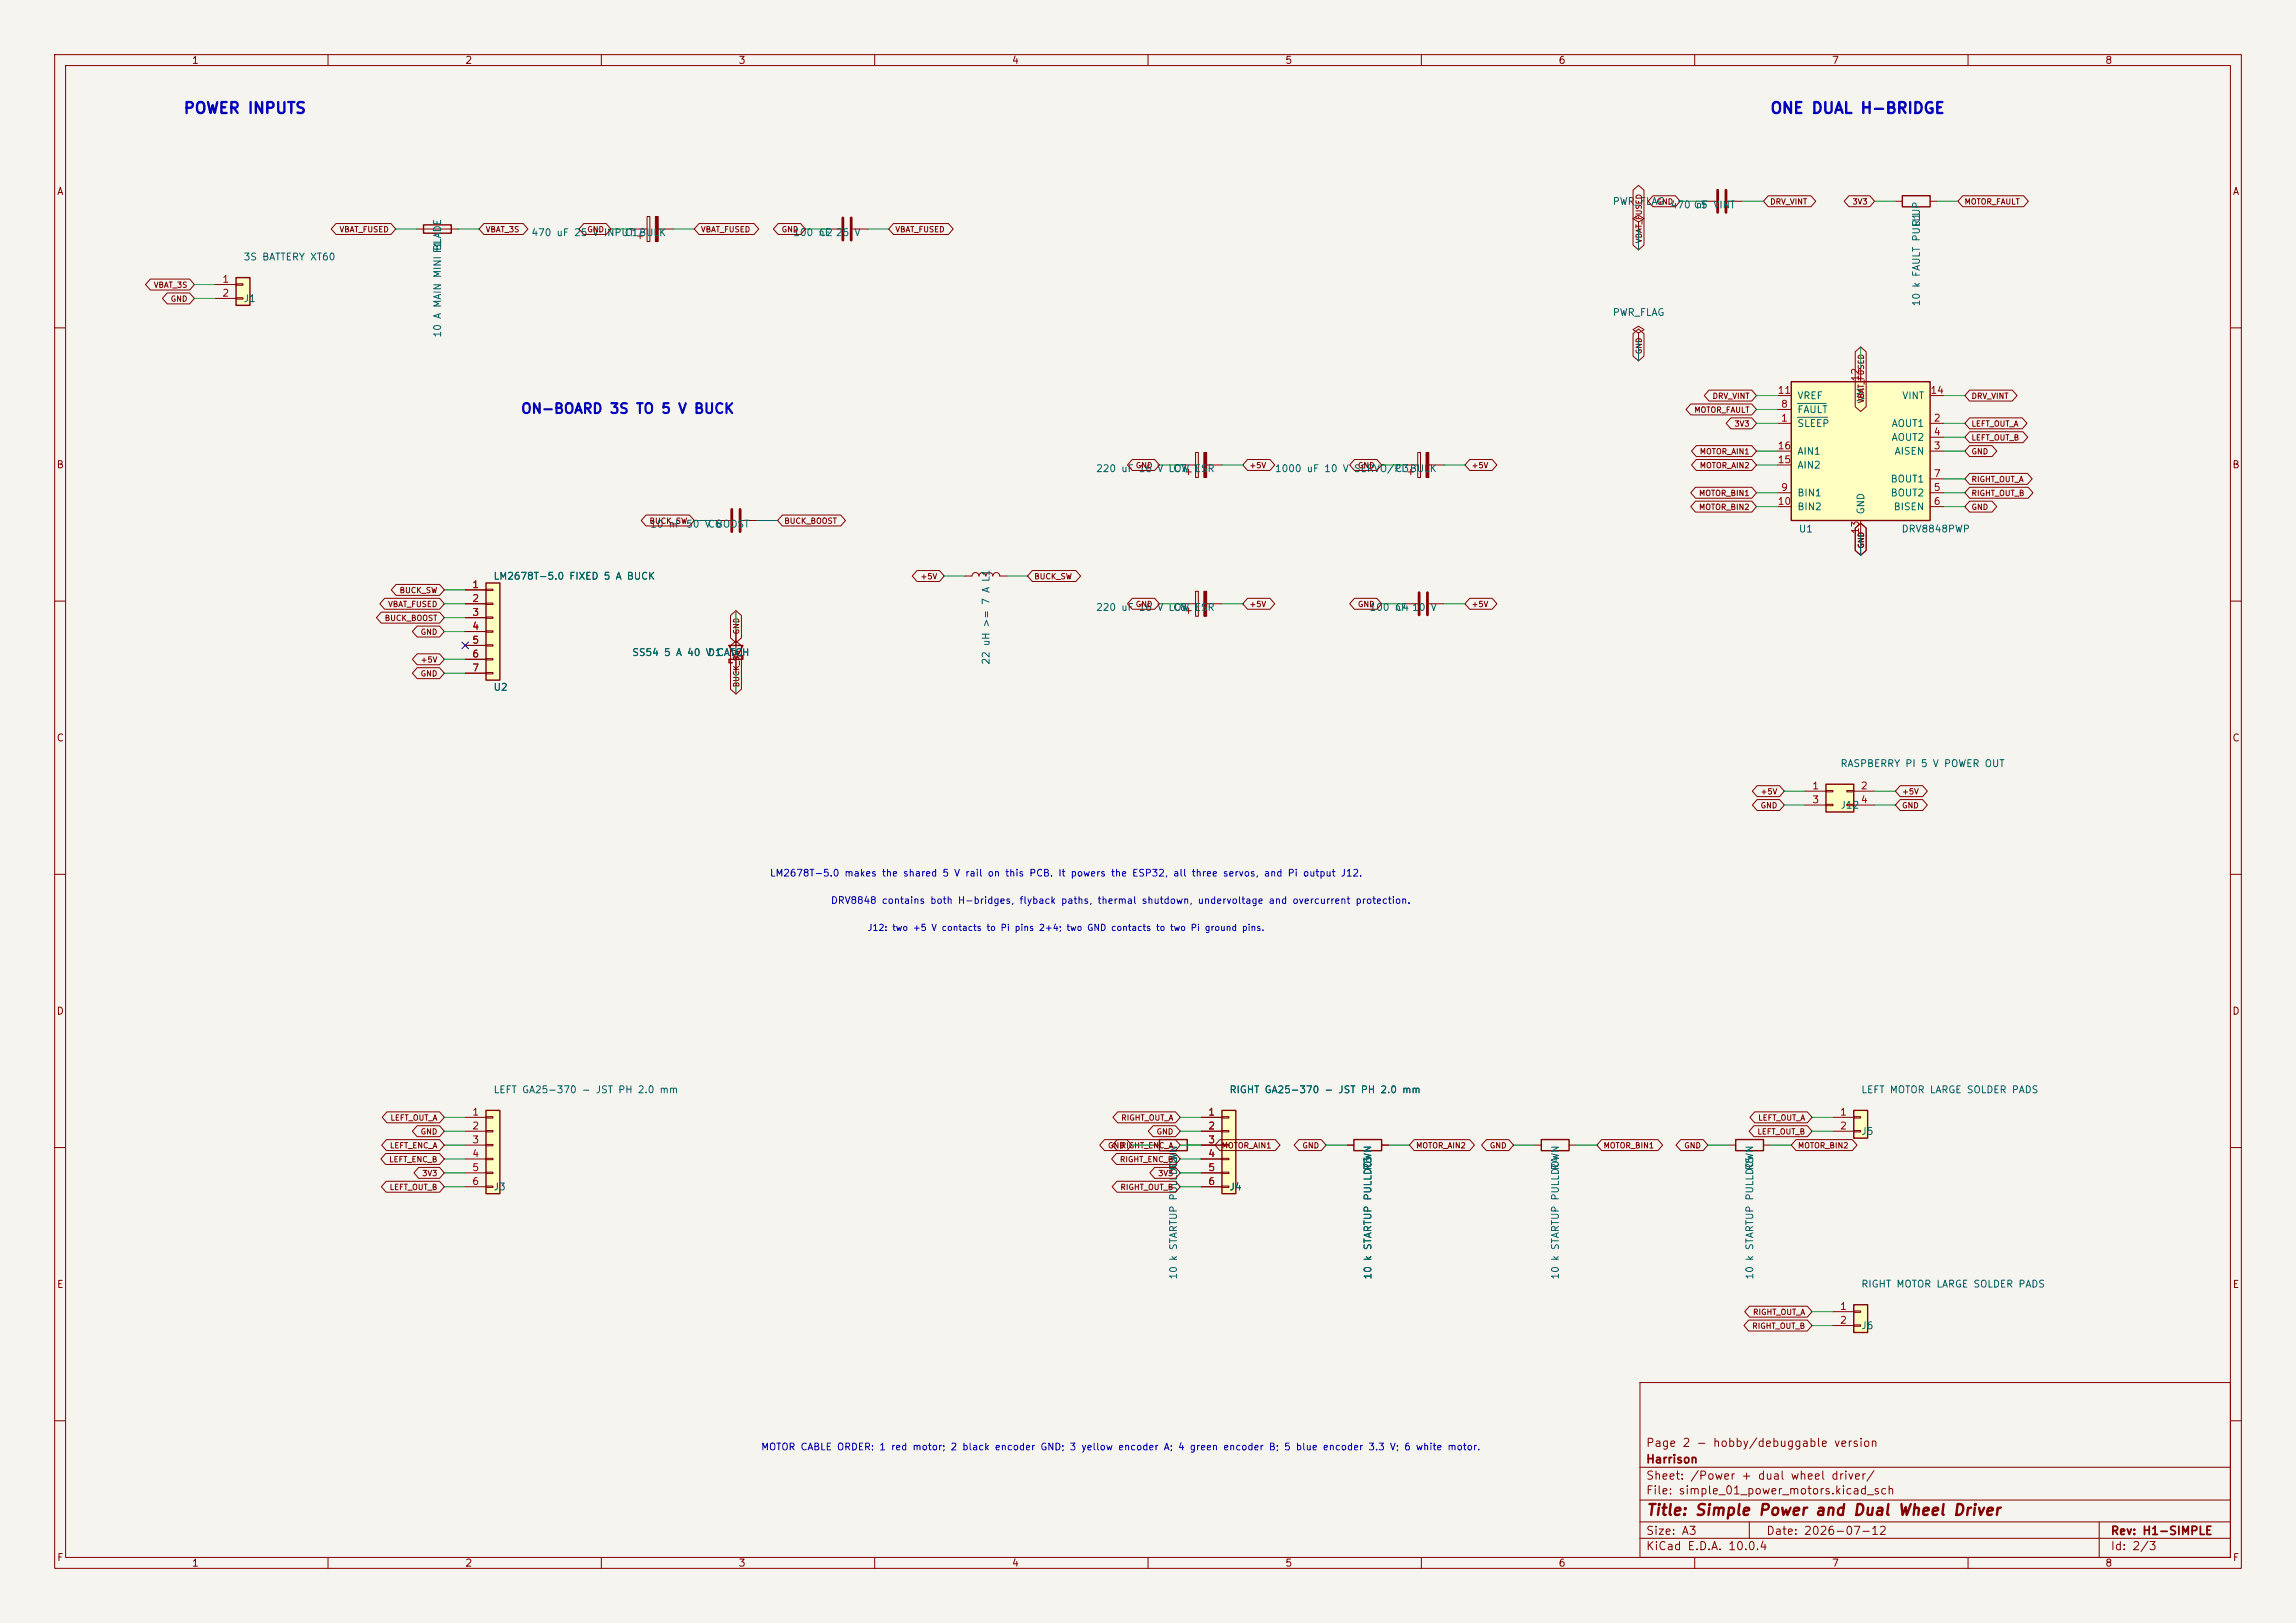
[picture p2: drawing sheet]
<svg xmlns="http://www.w3.org/2000/svg" width="420mm" height="297mm" viewBox="0 0 420 297" stroke-linecap="round" stroke-linejoin="round" font-family="sans-serif">
<defs><g id="words">
<g font-size="2" fill="#0000c2">
<text x="33.5" y="21.3">POWER INPUTS</text>
<text x="323.7" y="21.3">ONE DUAL H-BRIDGE</text>
</g>
<text font-size="2" fill="#840000" x="301" y="277.8">Title: Simple Power and Dual Wheel Driver</text>
<text font-size="1.8" fill="#0000c2" x="95.2" y="76.1">ON-BOARD 3S TO 5 V BUCK</text>
<g font-size="1.5" fill="#840000">
<text x="301" y="268.1">Harrison</text>
<text x="301" y="265.1">Page 2 - hobby/debuggable version</text>
<text x="301" y="273.8">File: simple_01_power_motors.kicad_sch</text>
<text x="301" y="271.1">Sheet: /Power + dual wheel driver/</text>
<text x="301" y="281.2">Size: A3</text>
<text x="323" y="281.2">Date: 2026-07-12</text>
<text x="386" y="281.2">Rev: H1-SIMPLE</text>
<text x="301" y="284">KiCad E.D.A. 10.0.4</text>
<text x="386" y="284">Id: 2/3</text>
</g>
<g font-size="1.3" fill="#840000">
<text x="35" y="12">1</text>
<text x="85" y="12">2</text>
<text x="135" y="12">3</text>
<text x="185" y="12">4</text>
<text x="235" y="12">5</text>
<text x="285" y="12">6</text>
<text x="335" y="12">7</text>
<text x="385" y="12">8</text>
<text x="10.3" y="36">A</text>
<text x="408.3" y="36">A</text>
<text x="10.3" y="86">B</text>
<text x="408.2" y="86">B</text>
<text x="10.3" y="136">C</text>
<text x="408.2" y="136">C</text>
<text x="10.3" y="186">D</text>
<text x="408.2" y="186">D</text>
<text x="10.3" y="236">E</text>
<text x="408.3" y="236">E</text>
<text x="10.3" y="286">F</text>
<text x="35" y="287">1</text>
<text x="85" y="287">2</text>
<text x="135" y="287">3</text>
<text x="185" y="287">4</text>
<text x="235" y="287">5</text>
<text x="285" y="287">6</text>
<text x="335" y="287">7</text>
<text x="385" y="287">8</text>
<text x="408.3" y="286">F</text>
</g>
<g font-size="1.3" fill="#006464">
<text x="294.9" y="37.8">PWR_FLAG</text>
<text x="305.5" y="38.4">470 C5</text>
<text x="310.1" y="38.4">nF VINT</text>
<text x="351.5" y="41.6" transform="rotate(-90 351.5 41.6)">R1</text>
<text x="44.5" y="48">3S BATTERY XT60</text>
<text x="81" y="46" transform="rotate(-90 81 46)">BLADE</text>
<text x="97.1" y="43.5">470 uF 25 V INPUT</text>
<text x="114.1" y="43.5">C1BULK</text>
<text x="145" y="43.5">100 nF 25</text>
<text x="149.7" y="43.5">C2</text>
<text x="156.2" y="43.5">V</text>
<text x="44.5" y="55.6">J1</text>
<text x="294.9" y="58.1">PWR_FLAG</text>
<text x="351.5" y="56.2" transform="rotate(-90 351.5 56.2)">10 k FAULT PULLUP</text>
<text x="81" y="61.9" transform="rotate(-90 81 61.9)">10 A MAIN MINI F1</text>
<text x="328.7" y="75.9">FAULT</text>
<text x="328.7" y="73.4">VREF</text>
<text x="341.3" y="73.6" transform="rotate(-90 341.3 73.6)">VM</text>
<text x="347.8" y="73.4">VINT</text>
<text x="328.7" y="78.4">SLEEP</text>
<text x="328.7" y="83.5">AIN1</text>
<text x="345.9" y="78.4">AOUT1</text>
<text x="345.9" y="81">AOUT2</text>
<text x="346.5" y="83.5">AISEN</text>
<text x="200.4" y="86.7">220 uF 16 V LOW ESR</text>
<text x="214.5" y="86.7">C7</text>
<text x="233.1" y="86.7">1000 uF 10 V SERVO/PI</text>
<text x="255.1" y="86.7">C3BULK</text>
<text x="328.7" y="86.1">AIN2</text>
<text x="345.7" y="88.6">BOUT1</text>
<text x="328.7" y="91.1">BIN1</text>
<text x="328.7" y="93.7">BIN2</text>
<text x="341.3" y="94.2" transform="rotate(-90 341.3 94.2)">GND</text>
<text x="345.7" y="91.1">BOUT2</text>
<text x="346.3" y="93.7">BISEN</text>
<text x="118.8" y="96.9">10 nF 50 V BOOST</text>
<text x="129.4" y="96.9">C6</text>
<text x="328.9" y="97.7">U1</text>
<text x="347.7" y="97.7">DRV8848PWP</text>
<text x="90.2" y="106.4">LM2678T-5.0 FIXED 5 A BUCK</text>
<text x="200.4" y="112.1">220 uF 16 V LOW ESR</text>
<text x="214.5" y="112.1">C8</text>
<text x="250.4" y="112.1">100 nF 10</text>
<text x="255.1" y="112.1">C4</text>
<text x="261.6" y="112.1">V</text>
<text x="115.5" y="120.4">SS54 5 A 40 V CATCH</text>
<text x="129.4" y="120.4">D1</text>
<text x="181.3" y="121.7" transform="rotate(-90 181.3 121.7)">22 uH &gt;= 7 A L1</text>
<text x="90.2" y="126.7">U2</text>
<text x="336.6" y="140.7">RASPBERRY PI 5 V POWER OUT</text>
<text x="336.6" y="148.3">J12</text>
<text x="90.2" y="200.4">LEFT GA25-370 - JST PH 2.0 mm</text>
<text x="224.8" y="200.4">RIGHT GA25-370 - JST PH 2.0 mm</text>
<text x="340.4" y="200.4">LEFT MOTOR LARGE SOLDER PADS</text>
<text x="340.4" y="208">J5</text>
<text x="215.6" y="214.3" transform="rotate(-90 215.6 214.3)">R2</text>
<text x="251.2" y="214.3" transform="rotate(-90 251.2 214.3)">R3</text>
<text x="285.5" y="214.3" transform="rotate(-90 285.5 214.3)">R4</text>
<text x="321" y="214.3" transform="rotate(-90 321 214.3)">R5</text>
<text x="90.2" y="218.1">J3</text>
<text x="224.8" y="218.1">J4</text>
<text x="215.6" y="234.3" transform="rotate(-90 215.6 234.3)">10 k STARTUP PULLDOWN</text>
<text x="251.2" y="234.3" transform="rotate(-90 251.2 234.3)">10 k STARTUP PULLDOWN</text>
<text x="285.5" y="234.3" transform="rotate(-90 285.5 234.3)">10 k STARTUP PULLDOWN</text>
<text x="321" y="234.3" transform="rotate(-90 321 234.3)">10 k STARTUP PULLDOWN</text>
<text x="340.4" y="235.9">RIGHT MOTOR LARGE SOLDER PADS</text>
<text x="340.4" y="243.5">J6</text>
</g>
<g font-size="1.3" fill="#a90000">
<text x="40.6" y="52">1</text>
<text x="40.6" y="54.6">2</text>
<text x="340.3" y="69.9" transform="rotate(-90 340.3 69.9)">12</text>
<text x="325.1" y="72.4">11</text>
<text x="325.7" y="77.4">1</text>
<text x="325.7" y="74.9">8</text>
<text x="353" y="72.4">14</text>
<text x="353.6" y="77.4">2</text>
<text x="325.1" y="82.5">16</text>
<text x="353.6" y="82.5">3</text>
<text x="353.6" y="80">4</text>
<text x="325.1" y="85.1">15</text>
<text x="353.6" y="87.6">7</text>
<text x="325.1" y="92.7">10</text>
<text x="325.7" y="90.1">9</text>
<text x="353.6" y="90.1">5</text>
<text x="353.6" y="92.7">6</text>
<text x="340.3" y="97.8" transform="rotate(-90 340.3 97.8)">13</text>
<text x="86.3" y="107.9">1</text>
<text x="86.3" y="110.5">2</text>
<text x="86.3" y="113">3</text>
<text x="86.3" y="115.5">4</text>
<text x="86.3" y="118.1">5</text>
<text x="86.3" y="120.6">6</text>
<text x="86.3" y="123.2">7</text>
<text x="331.4" y="144.8">1</text>
<text x="331.4" y="147.3">3</text>
<text x="340.3" y="144.8">2</text>
<text x="340.3" y="147.3">4</text>
<text x="86.3" y="204.4">1</text>
<text x="86.3" y="207">2</text>
<text x="86.3" y="209.5">3</text>
<text x="220.9" y="204.4">1</text>
<text x="220.9" y="207">2</text>
<text x="220.9" y="209.5">3</text>
<text x="336.5" y="204.4">1</text>
<text x="336.5" y="207">2</text>
<text x="86.3" y="212.1">4</text>
<text x="86.3" y="214.6">5</text>
<text x="220.9" y="212.1">4</text>
<text x="220.9" y="214.6">5</text>
<text x="86.3" y="217.1">6</text>
<text x="220.9" y="217.1">6</text>
<text x="336.5" y="240">1</text>
<text x="336.5" y="242.5">2</text>
</g>
<g font-size="1.3" fill="#0000c2">
<text x="140.7" y="160.7">LM2678T-5.0 makes the shared 5 V rail on this PCB. It powers the ESP32, all three servos, and Pi output J12.</text>
<text x="151.9" y="165.7">DRV8848 contains both H-bridges, flyback paths, thermal shutdown, undervoltage and overcurrent protection.</text>
<text x="139.1" y="265.7">MOTOR CABLE ORDER: 1 red motor; 2 black encoder GND; 3 yellow encoder A; 4 green encoder B; 5 blue encoder 3.3 V; 6 white motor.</text>
</g>
<text font-size="1.2" fill="#0000c2" x="158.6" y="170.6">J12: two +5 V contacts to Pi pins 2+4; two GND contacts to two Pi ground pins.</text>
<g font-size="1" fill="#840000">
<text x="302.9" y="37.7">GND</text>
<text x="323.7" y="37.7">DRV_VINT</text>
<text x="338.8" y="37.7">3V3</text>
<text x="359.3" y="37.7">MOTOR_FAULT</text>
<text x="62" y="42.7">VBAT_FUSED</text>
<text x="88.8" y="42.7">VBAT_3S</text>
<text x="107.3" y="42.7">GND</text>
<text x="128.1" y="42.7">VBAT_FUSED</text>
<text x="142.9" y="42.7">GND</text>
<text x="163.7" y="42.7">VBAT_FUSED</text>
<text x="300.6" y="44.6" transform="rotate(-90 300.6 44.6)">VBAT_FUSED</text>
<text x="28" y="52.9">VBAT_3S</text>
<text x="31.1" y="55.4">GND</text>
<text x="300.6" y="64.9" transform="rotate(-90 300.6 64.9)">GND</text>
<text x="309.8" y="75.8">MOTOR_FAULT</text>
<text x="313.2" y="73.2">DRV_VINT</text>
<text x="341.2" y="73.9" transform="rotate(-90 341.2 73.9)">VBAT_FUSED</text>
<text x="360.5" y="73.2">DRV_VINT</text>
<text x="310.8" y="83.4">MOTOR_AIN1</text>
<text x="317.2" y="78.3">3V3</text>
<text x="360.5" y="78.3">LEFT_OUT_A</text>
<text x="360.5" y="83.4">GND</text>
<text x="360.5" y="80.8">LEFT_OUT_B</text>
<text x="207.7" y="85.9">GND</text>
<text x="228.5" y="85.9">+5V</text>
<text x="248.3" y="85.9">GND</text>
<text x="269.1" y="85.9">+5V</text>
<text x="310.8" y="85.9">MOTOR_AIN2</text>
<text x="360.5" y="88.5">RIGHT_OUT_A</text>
<text x="310.7" y="91">MOTOR_BIN1</text>
<text x="310.7" y="93.5">MOTOR_BIN2</text>
<text x="360.5" y="91">RIGHT_OUT_B</text>
<text x="360.5" y="93.5">GND</text>
<text x="118.7" y="96.1">BUCK_SW</text>
<text x="143.4" y="96.1">BUCK_BOOST</text>
<text x="341.2" y="100.5" transform="rotate(-90 341.2 100.5)">GND</text>
<text x="168.3" y="106.2">+5V</text>
<text x="189.1" y="106.2">BUCK_SW</text>
<text x="70.3" y="113.9">BUCK_BOOST</text>
<text x="70.9" y="111.3">VBAT_FUSED</text>
<text x="73" y="108.8">BUCK_SW</text>
<text x="207.7" y="111.3">GND</text>
<text x="228.5" y="111.3">+5V</text>
<text x="248.3" y="111.3">GND</text>
<text x="269.1" y="111.3">+5V</text>
<text x="76.9" y="116.4">GND</text>
<text x="135.5" y="116.2" transform="rotate(-90 135.5 116.2)">GND</text>
<text x="76.9" y="121.5">+5V</text>
<text x="76.9" y="124">GND</text>
<text x="135.5" y="125.9" transform="rotate(-90 135.5 125.9)">BUCK_SW</text>
<text x="322" y="148.2">GND</text>
<text x="322" y="145.6">+5V</text>
<text x="347.8" y="148.2">GND</text>
<text x="347.8" y="145.6">+5V</text>
<text x="71.3" y="205.3">LEFT_OUT_A</text>
<text x="76.9" y="207.8">GND</text>
<text x="205" y="205.3">RIGHT_OUT_A</text>
<text x="211.5" y="207.8">GND</text>
<text x="321.4" y="207.8">LEFT_OUT_B</text>
<text x="321.5" y="205.3">LEFT_OUT_A</text>
<text x="71.1" y="212.9">LEFT_ENC_B</text>
<text x="71.2" y="210.4">LEFT_ENC_A</text>
<text x="77.1" y="215.5">3V3</text>
<text x="202.6" y="210.4">GND</text>
<text x="204.8" y="212.9">RIGHT_ENC_B</text>
<text x="204.9" y="210.4">RIGHT_ENC_A</text>
<text x="211.8" y="215.5">3V3</text>
<text x="223.4" y="210.4">MOTOR_AIN1</text>
<text x="238.1" y="210.4">GND</text>
<text x="258.9" y="210.4">MOTOR_AIN2</text>
<text x="272.4" y="210.4">GND</text>
<text x="293.2" y="210.4">MOTOR_BIN1</text>
<text x="308" y="210.4">GND</text>
<text x="328.8" y="210.4">MOTOR_BIN2</text>
<text x="71.2" y="218">LEFT_OUT_B</text>
<text x="204.9" y="218">RIGHT_OUT_B</text>
<text x="320.4" y="243.4">RIGHT_OUT_B</text>
<text x="320.6" y="240.9">RIGHT_OUT_A</text>
</g>
</g></defs>
<path d="M0 0h420v297h-420z" fill="#f5f4ef" stroke="#f5f4ef" stroke-width=".18"/>
<g fill="none" stroke="#840000" stroke-width=".18">
<path d="M10 10h400v277h-400zM12 12h396v273h-396zM60 10v2M110 10v2M160 10v2M210 10v2M260 10v2M310 10v2M360 10v2M151.1 41.9h2.8M156 41.9h2.7M10 60h2"/>
<path d="M408 60h2M256.5 85.1h2.8M257.6 86.4h1M258.1 85.9v1M259.3 82.8h.5v4.6h-.5zM261.4 85.1h2.8M10 110h2M408 110h2M10 160h2M408 160h2M10 210h2M408 210h2"/>
<path d="M300 253h108v32h-108zM10 260h2M300 278.5h108M300 274.5h108M300 268.5h108M320 278.5v3M384 278.5v6.5M408 260h2M60 285v2M110 285v2M160 285v2M210 285v2"/>
<path d="M260 285v2M300 281.5h108M310 285v2M360 285v2"/>
</g>
<path d="M260.9 82.8h.5v4.6h-.5z" fill="#840000" stroke="#840000" stroke-width=".18"/>
<path d="M154.2 39.9v4M155.7 39.9v4" fill="none" stroke="#840000" stroke-width=".51"/>
<path d="M88.9 106.7h2.5v17.8h-2.5z" fill="#ffffc2"/>
<path d="M88.9 106.7h2.5v17.8h-2.5zM133.3 118.1h2.6l-1.3 2.6zM135.3 120h.6v.7h-2.6v.6h.7M212.1 208.5h5.1v2.1h-5.1zM281.9 208.5h5.1v2.1h-5.1z" fill="none" stroke="#840000" stroke-width=".25"/>
<g fill="none" stroke="#840000" stroke-width=".18">
<path d="M311.1 36.8h2.8M316 36.8h2.8M299.7 61l1-.7-1-.6-1 .6 1 .7v1.2M299.7 62.2h.1M130.8 95.3h2.8M135.6 95.3h2.8M85.1 108h3.8M85.1 110.5h3.8M85.1 113h3.8M85.1 115.6h3.8M85.1 118.1h3.8M88.9 107.8h1.3v.3h-1.3z"/>
<path d="M88.9 110.4h1.3v.2h-1.3zM88.9 112.9h1.3v.3h-1.3zM88.9 115.4h1.3v.3h-1.3zM88.9 118h1.3v.2h-1.3zM134.6 115.6v7.6M256.5 110.5h2.8M261.4 110.5h2.8M85.1 120.7h3.8M85.1 123.2h3.8M88.9 120.5h1.3v.3h-1.3zM88.9 123.1h1.3v.2h-1.3zM210.8 209.6h1.3"/>
<path d="M217.2 209.6h1.2M280.7 209.6h1.2M287 209.6h1.3"/>
</g>
<path d="M314.2 34.8v4.1M315.7 34.8v4.1M133.9 93.2v4.1M135.4 93.2v4.1M259.6 108.5v4M261.1 108.5v4" fill="none" stroke="#840000" stroke-width=".51"/>
<path d="M334 143.5h5.1v5.1h-5.1z" fill="#ffffc2"/>
<path d="M334 143.5h5.1v5.1h-5.1z" fill="none" stroke="#840000" stroke-width=".25"/>
<g fill="none" stroke="#840000" stroke-width=".18">
<path d="M215.9 85.1h2.8M216.9 86.4h1M217.4 85.9v1M218.7 82.8h.5v4.6h-.5zM220.7 85.1h2.8M176.5 105.4h1.3a.64 .64 0 0 1 .6-.6 .64 .64 0 0 1 .7 .6 .64 .64 0 0 1 .6-.6 .64 .64 0 0 1 .6 .6 .64 .64 0 0 1 .7-.6 .64 .64 0 0 1 .6 .6 .64 .64 0 0 1 .6-.6 .64 .64 0 0 1 .7 .6h1.2M330.2 144.8h3.8M330.2 147.3h3.8M334 144.7h1.3v.2h-1.3zM334 147.2h1.3v.2h-1.3zM337.8 144.7h1.3v.2h-1.3zM337.8 147.2h1.3v.2h-1.3z"/>
<path d="M339.1 144.8h3.8M339.1 147.3h3.8"/>
</g>
<path d="M220.2 82.8h.5v4.6h-.5z" fill="#840000" stroke="#840000" stroke-width=".18"/>
<path d="M88.9 203.2h2.5v15.2h-2.5z" fill="#ffffc2"/>
<path d="M88.9 203.2h2.5v15.2h-2.5z" fill="none" stroke="#840000" stroke-width=".25"/>
<path d="M85.1 204.5h3.8M85.1 207h3.8M85.1 209.6h3.8M85.1 212.1h3.8M85.1 214.6h3.8M85.1 217.2h3.8M88.9 204.3h1.3v.3h-1.3zM88.9 206.9h1.3v.2h-1.3zM88.9 209.4h1.3v.3h-1.3zM88.9 212h1.3v.2h-1.3zM88.9 214.5h1.3v.3h-1.3zM88.9 217h1.3v.3h-1.3z" fill="none" stroke="#840000" stroke-width=".18"/>
<path d="M43.2 50.8h2.5v5.1h-2.5z" fill="#ffffc2"/>
<path d="M43.2 50.8h2.5v5.1h-2.5z" fill="none" stroke="#840000" stroke-width=".25"/>
<g fill="none" stroke="#840000" stroke-width=".18">
<path d="M118.4 39.6h.5v4.6h-.5zM39.4 52.1h3.8M39.4 54.6h3.8M43.2 51.9h1.2v.3h-1.2zM43.2 54.5h1.2v.2h-1.2zM115.6 41.9h2.8M116.6 43.2h1M117.1 42.7v1M120.4 41.9h2.8M215.9 110.5h2.8M216.9 111.8h1M217.4 111.3v1"/>
<path d="M218.7 108.2h.5v4.6h-.5zM220.7 110.5h2.8"/>
</g>
<g fill="#840000" stroke="#840000" stroke-width=".18">
<path d="M119.9 39.6h.5v4.6h-.5z"/>
<path d="M220.2 108.2h.5v4.6h-.5z"/>
</g>
<path d="M327.7 69.9h25.4v25.4h-25.4z" fill="#ffffc2"/>
<path d="M327.7 69.9h25.4v25.4h-25.4zM317.5 208.5h5.1v2.1h-5.1z" fill="none" stroke="#840000" stroke-width=".25"/>
<g fill="none" stroke="#840000" stroke-width=".18">
<path d="M325.1 77.5h2.6M325.1 74.9h2.6M325.1 72.4h2.6M340.4 67.3v2.6M353.1 77.5h2.5M353.1 72.4h2.5M325.1 82.6h2.6M325.1 90.2h2.6M325.1 92.7h2.6M325.1 85.1h2.6M340.4 95.3v2.5M353.1 82.6h2.5"/>
<path d="M353.1 80h2.5M353.1 90.2h2.5M353.1 92.7h2.5M353.1 87.6h2.5M316.2 209.6h1.3M322.6 209.6h1.2"/>
</g>
<path d="M328.8 76.4h5.6M328.8 73.8h5.3" fill="none" stroke="#006464" stroke-width=".18"/>
<path d="M339.1 203.2h2.5v5.1h-2.5z" fill="#ffffc2"/>
<path d="M77.5 41.1h5v1.6h-5zM247.6 208.5h5.1v2.1h-5.1zM339.1 203.2h2.5v5.1h-2.5z" fill="none" stroke="#840000" stroke-width=".25"/>
<path d="M76.2 41.9h7.6M246.4 209.6h1.2M252.7 209.6h1.3M335.3 204.5h3.8M335.3 207h3.8M339.1 204.3h1.3v.3h-1.3zM339.1 206.9h1.3v.2h-1.3z" fill="none" stroke="#840000" stroke-width=".18"/>
<path d="M339.1 238.8h2.5v5h-2.5z" fill="#ffffc2"/>
<path d="M348 35.8h5.1v2h-5.1zM339.1 238.8h2.5v5h-2.5z" fill="none" stroke="#840000" stroke-width=".25"/>
<path d="M346.7 36.8h1.3M353.1 36.8h1.2M299.7 40.6l1-.6-1-.6-1 .6 1 .6v1.3M299.7 41.9h.1M339.1 239.9h1.3v.3h-1.3zM335.3 240h3.8M335.3 242.6h3.8M339.1 242.4h1.3v.3h-1.3z" fill="none" stroke="#840000" stroke-width=".18"/>
<path d="M223.5 203.2h2.6v15.2h-2.6z" fill="#ffffc2"/>
<path d="M223.5 203.2h2.6v15.2h-2.6z" fill="none" stroke="#840000" stroke-width=".25"/>
<g fill="none" stroke="#840000" stroke-width=".18">
<path d="M298.7 34.8l1-.9 1 .9v10l-1 .9-1-.9zM302.4 35.8h4.1l.8 1-.8 1h-4.1l-.9-1zM323.5 35.8h7.8l.8 1-.8 1h-7.8l-.9-1zM338.2 35.8h3.8l.9 1-.9 1h-3.8l-.9-1zM359 35.8h11.2l.8 1-.8 1h-11.2l-.9-1zM27.5 51.1h7.2l.9 1-.9 1h-7.2l-.9-1zM30.6 53.6h4.1l.9 1-.9 1h-4.1l-.9-1zM61.5 40.9h10l.9 1-.9 1h-10l-.9-1zM88.5 40.9h7.2l.9 1-.9 1h-7.2l-.9-1zM106.8 40.9h4.1l.9 1-.9 1h-4.1l-.9-1zM127.9 40.9h10l.9 1-.9 1h-10l-.9-1zM142.3 40.9h4.1l.9 1-.9 1h-4.1l-.8-1z"/>
<path d="M163.4 40.9h10.1l.9 1-.9 1h-10.1l-.8-1zM298.7 61.1l1-.9 1 .9v4.1l-1 .8-1-.8zM309.3 73.9h11.1l.9 1-.9 1h-11.1l-.9-1zM312.6 71.4h7.8l.9 1-.9 1h-7.8l-.9-1zM316.6 76.5h3.8l.9 1-.9 1h-3.8l-.9-1zM339.4 64.4l1-.9 1 .9v10l-1 .9-1-.9zM360.3 76.5h9.6l.9 1-.9 1h-9.6l-.9-1zM360.3 79h9.7l.9 1-.9 1h-9.7l-.9-1zM360.3 71.4h7.8l.9 1-.9 1h-7.8l-.9-1zM118.2 94.2h7.9l.9 1.1-.9 1h-7.9l-.9-1zM143.1 94.2h10.7l.9 1.1-.9 1h-10.7l-.9-1zM207.1 84.1h4.1l.9 1-.9 1h-4.1l-.9-1z"/>
<path d="M228.2 84.1h4.1l.9 1-.9 1h-4.1l-.9-1zM247.8 84.1h4.1l.8 1-.8 1h-4.1l-.9-1zM268.8 84.1h4.1l.9 1-.9 1h-4.1l-.8-1zM310.1 89.2h10.3l.9 1-.9 1h-10.3l-.8-1zM310.1 91.7h10.3l.9 1-.9 1h-10.3l-.8-1zM310.3 84.1h10.1l.9 1-.9 1h-10.1l-.9-1zM310.3 81.5h10.1l.9 1.1-.9 1h-10.1l-.9-1zM339.4 96.6l1-.8 1 .8v4.1l-1 .9-1-.9zM360.3 81.5h4.1l.9 1.1-.9 1h-4.1l-.9-1zM360.3 89.2h10.7l.9 1-.9 1h-10.7l-.9-1zM360.3 91.7h4.1l.9 1-.9 1h-4.1l-.9-1zM360.3 86.6h10.6l.8 1-.8 1h-10.6l-.9-1z"/>
<path d="M69.7 112h10.7l.9 1-.9 1h-10.7l-.8-1zM70.4 109.5h10l.9 1-.9 1h-10l-.9-1zM72.4 106.9h8l.9 1.1-.9 1h-8l-.8-1zM76.3 119.6h4.1l.9 1.1-.9 1h-4.1l-.9-1zM76.3 114.6h4.1l.9 1-.9 1h-4.1l-.9-1zM85.1 108h3.8M85.1 110.5h3.8M85.1 113h3.8M85.1 115.6h3.8M85.1 118.1h3.8M133.6 118.2l1-.9 1 .9v7.9l-1 .9-1-.9zM133.6 112.6l1-.8 1 .8v4.1l-1 .9-1-.9z"/>
<path d="M134.6 115.6v2.5M167.7 104.4h4.1l.9 1-.9 1h-4.1l-.8-1zM188.8 104.4h8l.9 1-.9 1h-8l-.8-1zM207.1 109.5h4.1l.9 1-.9 1h-4.1l-.9-1zM228.2 109.5h4.1l.9 1-.9 1h-4.1l-.9-1zM247.8 109.5h4.1l.8 1-.8 1h-4.1l-.9-1zM268.8 109.5h4.1l.9 1-.9 1h-4.1l-.8-1zM76.3 122.2h4.1l.9 1-.9 1h-4.1l-.9-1zM85.1 120.7h3.8M85.1 123.2h3.8M134.6 120.7v2.5M321.4 146.3h4.1l.9 1-.9 1h-4.1l-.9-1z"/>
<path d="M321.4 143.8h4.1l.9 1-.9 1h-4.1l-.9-1zM347.6 146.3h4.1l.9 1-.9 1h-4.1l-.9-1zM347.6 143.8h4.1l.9 1-.9 1h-4.1l-.9-1zM70.5 211.1h9.9l.9 1-.9 1h-9.9l-.8-1zM70.6 216.2h9.8l.9 1-.9 1h-9.8l-.8-1zM70.7 208.5h9.7l.9 1.1-.9 1h-9.7l-.9-1zM70.8 203.5h9.6l.9 1-.9 1h-9.6l-.9-1zM76.3 206h4.1l.9 1-.9 1h-4.1l-.9-1zM76.6 213.6h3.8l.9 1-.9 1h-3.8l-.9-1zM202 208.5h4.1l.9 1.1-.9 1h-4.1l-.8-1zM204.2 211.1h10.8l.9 1-.9 1h-10.8l-.9-1zM204.3 216.2h10.7l.9 1-.9 1h-10.7l-.9-1z"/>
<path d="M204.4 208.5h10.6l.9 1.1-.9 1h-10.6l-.9-1zM204.5 203.5h10.5l.9 1-.9 1h-10.5l-.9-1zM210.9 206h4.1l.9 1-.9 1h-4.1l-.8-1zM211.2 213.6h3.8l.9 1-.9 1h-3.8l-.9-1zM219.7 204.5h3.8M219.7 207h3.8M219.7 209.6h3.8M219.7 212.1h3.8M219.7 214.6h3.8M219.7 217.2h3.8M223.1 208.5h10.2l.8 1.1-.8 1h-10.2l-.9-1zM223.5 204.3h1.3v.3h-1.3z"/>
<path d="M223.5 206.9h1.3v.2h-1.3zM223.5 209.4h1.3v.3h-1.3zM223.5 212h1.3v.2h-1.3zM223.5 214.5h1.3v.3h-1.3zM223.5 217h1.3v.3h-1.3zM237.6 208.5h4.1l.9 1.1-.9 1h-4.1l-.9-1zM246.4 209.6h1.2M252.7 209.6h1.3M258.7 208.5h10.1l.9 1.1-.9 1h-10.1l-.9-1zM271.9 208.5h4.1l.9 1.1-.9 1h-4.1l-.9-1zM293 208.5h10.3l.8 1.1-.8 1h-10.3l-.9-1zM307.4 208.5h4.1l.9 1.1-.9 1h-4.1l-.8-1z"/>
<path d="M320.8 206h9.8l.9 1-.9 1h-9.8l-.8-1zM321 203.5h9.6l.9 1-.9 1h-9.6l-.9-1zM328.5 208.5h10.3l.9 1.1-.9 1h-10.3l-.8-1zM320 239h10.6l.9 1-.9 1h-10.6l-.9-1zM319.9 241.6h10.7l.9 1-.9 1h-10.7l-.9-1z"/>
</g>
<g fill="none" stroke="#009600" stroke-width=".18">
<path d="M307.3 36.8h3.8M318.8 36.8h3.8M342.9 36.8h3.8M354.3 36.8h3.8M35.6 52.1h3.8M35.6 54.6h3.8M72.4 41.9h3.8M83.8 41.9h3.8M111.8 41.9h3.8M123.2 41.9h3.8M147.3 41.9h3.8M158.7 41.9h3.9"/>
<path d="M299.7 41.9v3.8M299.7 62.2v3.8M321.3 74.9h3.8M321.3 77.5h3.8M321.3 72.4h3.8M340.4 63.5v3.8M355.6 77.5h3.8M355.6 72.4h3.8M127 95.3h3.8M138.4 95.3h3.8M212.1 85.1h3.8M223.5 85.1h3.8"/>
<path d="M252.7 85.1h3.8M264.2 85.1h3.8M321.3 85.1h3.8M321.3 90.2h3.8M321.3 92.7h3.8M321.3 82.6h3.8M340.4 97.8v3.8M355.6 90.2h3.8M355.6 92.7h3.8M355.6 82.6h3.8M355.6 80h3.8M355.6 87.6h3.8"/>
<path d="M81.3 110.5h3.8M81.3 108h3.8M81.3 115.6h3.8M81.3 113h3.8M134.6 111.8v3.8M172.7 105.4h3.8M184.1 105.4h3.9M212.1 110.5h3.8M223.5 110.5h3.8M252.7 110.5h3.8M264.2 110.5h3.8M81.3 120.7h3.8"/>
<path d="M81.3 123.2h3.8M134.6 123.2v3.8M326.4 144.8h3.8M326.4 147.3h3.8M342.9 144.8h3.8M342.9 147.3h3.8M81.3 209.6h3.8M81.3 212.1h3.8M81.3 214.6h3.8M81.3 217.2h3.8M81.3 204.5h3.8M81.3 207h3.8"/>
<path d="M207 209.6h3.8M215.9 209.6h6.3M215.9 212.1h3.8M215.9 214.6h3.8M215.9 217.2h3.8M215.9 204.5h3.8M215.9 207h3.8M242.6 209.6h3.8M254 209.6h3.8M276.9 209.6h3.8M288.3 209.6h3.8M312.4 209.6h3.8"/>
<path d="M323.8 209.6h3.9M331.5 204.5h3.8M331.5 207h3.8M331.5 242.6h3.8M331.5 240h3.8"/>
</g>
<path d="M84.5 117.5l1.2 1.2M85.7 117.5l-1.2 1.2" fill="none" stroke="#000084" stroke-width=".18"/>
<use href="#words"/>
</svg>
